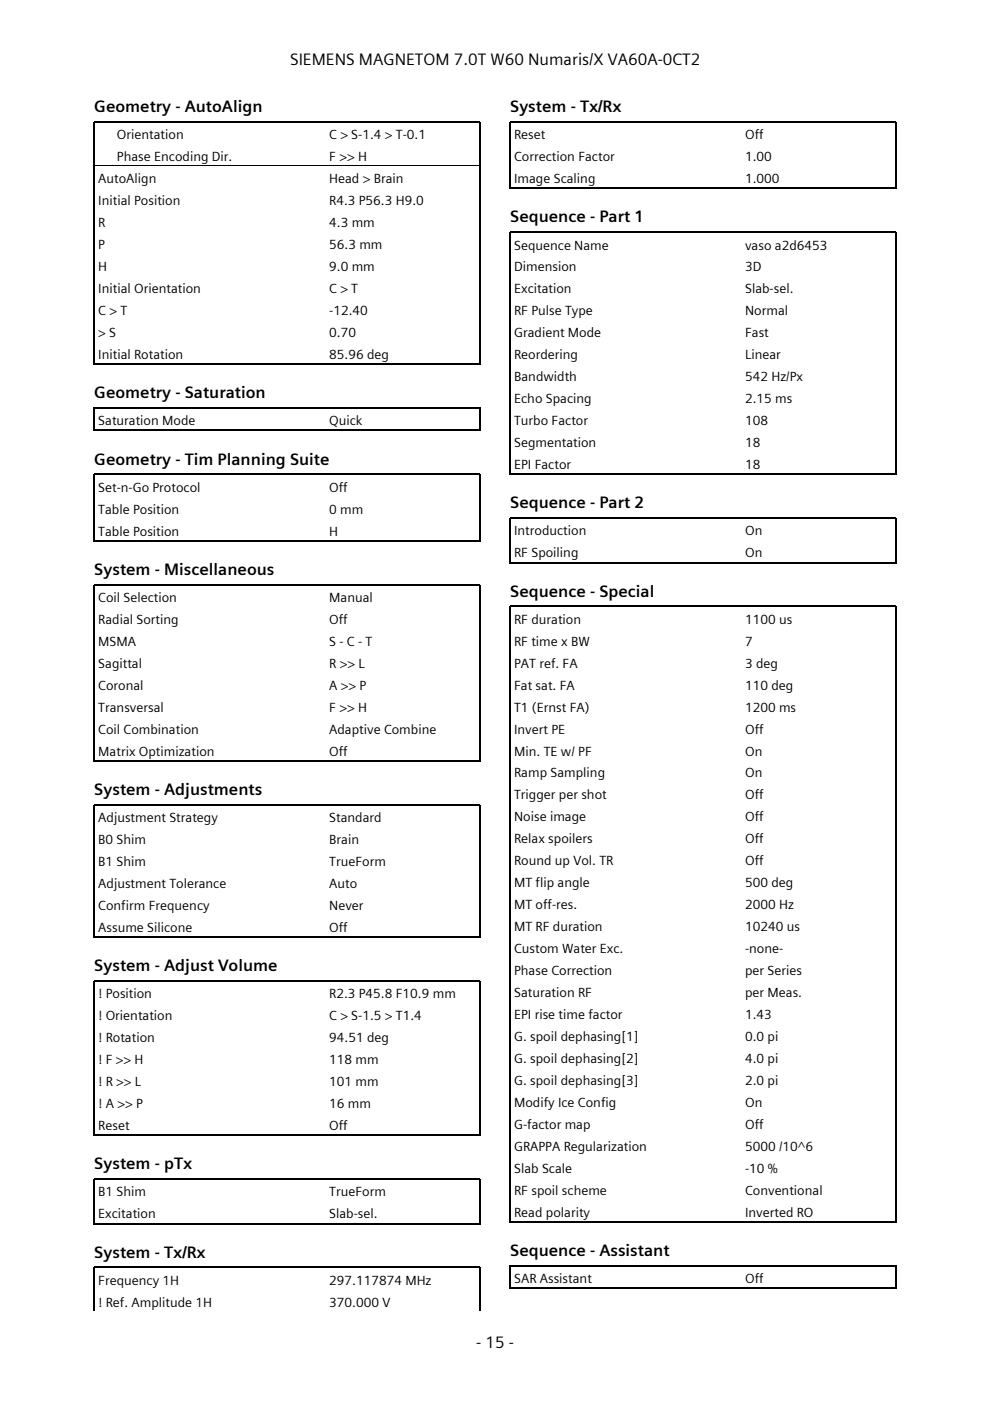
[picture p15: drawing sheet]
<svg xmlns="http://www.w3.org/2000/svg" width="210mm" height="297mm" viewBox="0 0 210 297" stroke-linecap="round" stroke-linejoin="round" font-family="sans-serif">
<defs><g id="words">
<g font-size="3.5">
<text x="61.5" y="13.8">SIEMENS MAGNETOM 7.0T W60 Numaris/X VA60A-0CT2</text>
<text x="20" y="23.8">Geometry - AutoAlign</text>
<text x="108.2" y="23.8">System - Tx/Rx</text>
<text x="108.2" y="47.2">Sequence - Part 1</text>
<text x="20" y="84.4">Geometry - Saturation</text>
<text x="20" y="98.5">Geometry - Tim Planning Suite</text>
<text x="108.2" y="107.8">Sequence - Part 2</text>
<text x="20" y="121.9">System - Miscellaneous</text>
<text x="108.2" y="126.5">Sequence - Special</text>
<text x="20" y="168.6">System - Adjustments</text>
<text x="20" y="205.9">System - Adjust Volume</text>
<text x="20" y="247.9">System - pTx</text>
<text x="20" y="266.7">System - Tx/Rx</text>
<text x="108.2" y="266.3">Sequence - Assistant</text>
<text x="101" y="285.8">- 15 -</text>
</g>
<g font-size="2.8">
<text x="24.8" y="29.5">Orientation</text>
<text x="69.8" y="29.5">C &gt; S-1.4 &gt; T-0.1</text>
<text x="109" y="29.5">Reset</text>
<text x="158" y="29.5">Off</text>
<text x="24.8" y="34.2">Phase Encoding Dir.</text>
<text x="69.8" y="34.2">F &gt;&gt; H</text>
<text x="109" y="34.2">Correction Factor</text>
<text x="158" y="34.2">1.00</text>
<text x="20.8" y="38.8">AutoAlign</text>
<text x="69.8" y="38.8">Head &gt; Brain</text>
<text x="109" y="38.8">Image Scaling</text>
<text x="158" y="38.8">1.000</text>
<text x="20.8" y="43.5">Initial Position</text>
<text x="69.8" y="43.5">R4.3 P56.3 H9.0</text>
<text x="20.8" y="48.1">R</text>
<text x="20.8" y="52.8">P</text>
<text x="69.8" y="48.1">4.3 mm</text>
<text x="69.8" y="52.8">56.3 mm</text>
<text x="109" y="52.9">Sequence Name</text>
<text x="158" y="52.9">vaso a2d6453</text>
<text x="20.8" y="57.4">H</text>
<text x="69.8" y="57.4">9.0 mm</text>
<text x="109" y="57.6">Dimension</text>
<text x="158" y="57.6">3D</text>
<text x="20.8" y="62.1">Initial Orientation</text>
<text x="69.8" y="62.1">C &gt; T</text>
<text x="109" y="62.2">Excitation</text>
<text x="158" y="62.2">Slab-sel.</text>
<text x="20.8" y="66.8">C &gt; T</text>
<text x="20.8" y="71.4">&gt; S</text>
<text x="69.8" y="66.8">-12.40</text>
<text x="69.8" y="71.4">0.70</text>
<text x="109" y="66.9">RF Pulse Type</text>
<text x="109" y="71.5">Gradient Mode</text>
<text x="158" y="66.9">Normal</text>
<text x="158" y="71.5">Fast</text>
<text x="20.8" y="76.1">Initial Rotation</text>
<text x="69.8" y="76.1">85.96 deg</text>
<text x="109" y="76.2">Reordering</text>
<text x="158" y="76.2">Linear</text>
<text x="109" y="80.8">Bandwidth</text>
<text x="158" y="80.8">542 Hz/Px</text>
<text x="109" y="85.5">Echo Spacing</text>
<text x="158" y="85.5">2.15 ms</text>
<text x="20.8" y="90.1">Saturation Mode</text>
<text x="69.8" y="90.1">Quick</text>
<text x="109" y="90.1">Turbo Factor</text>
<text x="109" y="94.8">Segmentation</text>
<text x="158" y="90.1">108</text>
<text x="158" y="94.8">18</text>
<text x="109" y="99.4">EPI Factor</text>
<text x="158" y="99.4">18</text>
<text x="20.8" y="104.2">Set-n-Go Protocol</text>
<text x="69.8" y="104.2">Off</text>
<text x="20.8" y="108.9">Table Position</text>
<text x="20.8" y="113.5">Table Position</text>
<text x="69.8" y="108.9">0 mm</text>
<text x="69.8" y="113.5">H</text>
<text x="109" y="113.5">Introduction</text>
<text x="158" y="113.5">On</text>
<text x="109" y="118.2">RF Spoiling</text>
<text x="158" y="118.2">On</text>
<text x="20.8" y="127.6">Coil Selection</text>
<text x="69.8" y="127.6">Manual</text>
<text x="20.8" y="132.3">Radial Sorting</text>
<text x="20.8" y="136.9">MSMA</text>
<text x="69.8" y="132.3">Off</text>
<text x="69.8" y="136.9">S - C - T</text>
<text x="109" y="132.3">RF duration</text>
<text x="109" y="136.9">RF time x BW</text>
<text x="158" y="132.3">1100 us</text>
<text x="158" y="136.9">7</text>
<text x="20.8" y="141.6">Sagittal</text>
<text x="69.8" y="141.6">R &gt;&gt; L</text>
<text x="109" y="141.6">PAT ref. FA</text>
<text x="158" y="141.6">3 deg</text>
<text x="20.8" y="146.2">Coronal</text>
<text x="69.8" y="146.2">A &gt;&gt; P</text>
<text x="109" y="146.2">Fat sat. FA</text>
<text x="158" y="146.2">110 deg</text>
<text x="20.8" y="150.9">Transversal</text>
<text x="20.8" y="155.6">Coil Combination</text>
<text x="69.8" y="150.9">F &gt;&gt; H</text>
<text x="69.8" y="155.6">Adaptive Combine</text>
<text x="109" y="150.9">T1 (Ernst FA)</text>
<text x="109" y="155.5">Invert PE</text>
<text x="158" y="150.9">1200 ms</text>
<text x="158" y="155.5">Off</text>
<text x="20.8" y="160.2">Matrix Optimization</text>
<text x="69.8" y="160.2">Off</text>
<text x="109" y="160.2">Min. TE w/ PF</text>
<text x="158" y="160.2">On</text>
<text x="109" y="164.8">Ramp Sampling</text>
<text x="158" y="164.8">On</text>
<text x="109" y="169.5">Trigger per shot</text>
<text x="158" y="169.5">Off</text>
<text x="20.8" y="174.3">Adjustment Strategy</text>
<text x="20.8" y="178.9">B0 Shim</text>
<text x="69.8" y="174.3">Standard</text>
<text x="69.8" y="178.9">Brain</text>
<text x="109" y="174.2">Noise image</text>
<text x="109" y="178.8">Relax spoilers</text>
<text x="158" y="174.2">Off</text>
<text x="158" y="178.8">Off</text>
<text x="20.8" y="183.6">B1 Shim</text>
<text x="69.8" y="183.6">TrueForm</text>
<text x="109" y="183.4">Round up Vol. TR</text>
<text x="158" y="183.4">Off</text>
<text x="20.8" y="188.3">Adjustment Tolerance</text>
<text x="69.8" y="188.3">Auto</text>
<text x="109" y="188.1">MT flip angle</text>
<text x="158" y="188.1">500 deg</text>
<text x="20.8" y="192.9">Confirm Frequency</text>
<text x="20.8" y="197.6">Assume Silicone</text>
<text x="69.8" y="192.9">Never</text>
<text x="69.8" y="197.6">Off</text>
<text x="109" y="192.8">MT off-res.</text>
<text x="109" y="197.4">MT RF duration</text>
<text x="158" y="192.8">2000 Hz</text>
<text x="158" y="197.4">10240 us</text>
<text x="109" y="202.1">Custom Water Exc.</text>
<text x="158" y="202.1">-none-</text>
<text x="109" y="206.7">Phase Correction</text>
<text x="158" y="206.7">per Series</text>
<text x="20.8" y="211.7">! Position</text>
<text x="69.8" y="211.7">R2.3 P45.8 F10.9 mm</text>
<text x="109" y="211.4">Saturation RF</text>
<text x="158" y="211.4">per Meas.</text>
<text x="20.8" y="216.3">! Orientation</text>
<text x="20.8" y="221">! Rotation</text>
<text x="69.8" y="216.3">C &gt; S-1.5 &gt; T1.4</text>
<text x="69.8" y="221">94.51 deg</text>
<text x="109" y="216">EPI rise time factor</text>
<text x="109" y="220.7">G. spoil dephasing[1]</text>
<text x="158" y="216">1.43</text>
<text x="158" y="220.7">0.0 pi</text>
<text x="20.8" y="225.6">! F &gt;&gt; H</text>
<text x="69.8" y="225.6">118 mm</text>
<text x="109" y="225.3">G. spoil dephasing[2]</text>
<text x="158" y="225.3">4.0 pi</text>
<text x="20.8" y="230.3">! R &gt;&gt; L</text>
<text x="69.8" y="230.3">101 mm</text>
<text x="109" y="230">G. spoil dephasing[3]</text>
<text x="158" y="230">2.0 pi</text>
<text x="20.8" y="234.9">! A &gt;&gt; P</text>
<text x="20.8" y="239.6">Reset</text>
<text x="69.8" y="234.9">16 mm</text>
<text x="69.8" y="239.6">Off</text>
<text x="109" y="234.7">Modify Ice Config</text>
<text x="109" y="239.3">G-factor map</text>
<text x="158" y="234.7">On</text>
<text x="158" y="239.3">Off</text>
<text x="109" y="244">GRAPPA Regularization</text>
<text x="158" y="244">5000 /10^6</text>
<text x="109" y="248.6">Slab Scale</text>
<text x="158" y="248.6">-10 %</text>
<text x="20.8" y="253.6">B1 Shim</text>
<text x="69.8" y="253.6">TrueForm</text>
<text x="109" y="253.3">RF spoil scheme</text>
<text x="109" y="257.9">Read polarity</text>
<text x="158" y="253.3">Conventional</text>
<text x="158" y="257.9">Inverted RO</text>
<text x="20.8" y="258.3">Excitation</text>
<text x="69.8" y="258.3">Slab-sel.</text>
<text x="20.8" y="272.4">Frequency 1H</text>
<text x="69.8" y="272.4">297.117874 MHz</text>
<text x="109" y="272">SAR Assistant</text>
<text x="158" y="272">Off</text>
<text x="20.8" y="277.1">! Ref. Amplitude 1H</text>
<text x="69.8" y="277.1">370.000 V</text>
</g>
</g></defs>
<g fill="none" stroke="#000" stroke-width=".26">
<path d="M108.3 39.9h81.6M108.2 40v-14.2h81.8v14.2M20 77.3v-51.5h81.8v51.5M20.1 77.2h81.6M20 91.4v-4.9h81.8v4.9M20.1 91.2h81.6M20 114.8v-14.3h81.8v14.3M20.1 114.6h81.6M108.2 100.7v-51.5h81.8v51.5M108.2 119.4v-9.6h81.8v9.6M108.3 100.5h81.6M108.3 119.3h81.6"/>
<path d="M20 161.4v-37.5h81.8v37.5M20.1 161.3h81.6M20 198.8v-28.2h81.8v28.2M20.1 198.7h81.6M20 240.8v-32.8h81.8v32.8M20 259.5v-9.5h81.8v9.5M20.1 240.7h81.6M20.1 259.4h81.6M108.2 259.1v-130.5h81.8v130.5M108.3 259h81.6M20 278v-9.3h81.8v9.3M108.2 273.2v-4.9h81.8v4.9"/>
<path d="M108.3 273.1h81.6"/>
</g>
<path d="M20.1 35.1h81.6" fill="none" stroke="#000" stroke-width=".21"/>
<use href="#words"/>
</svg>
